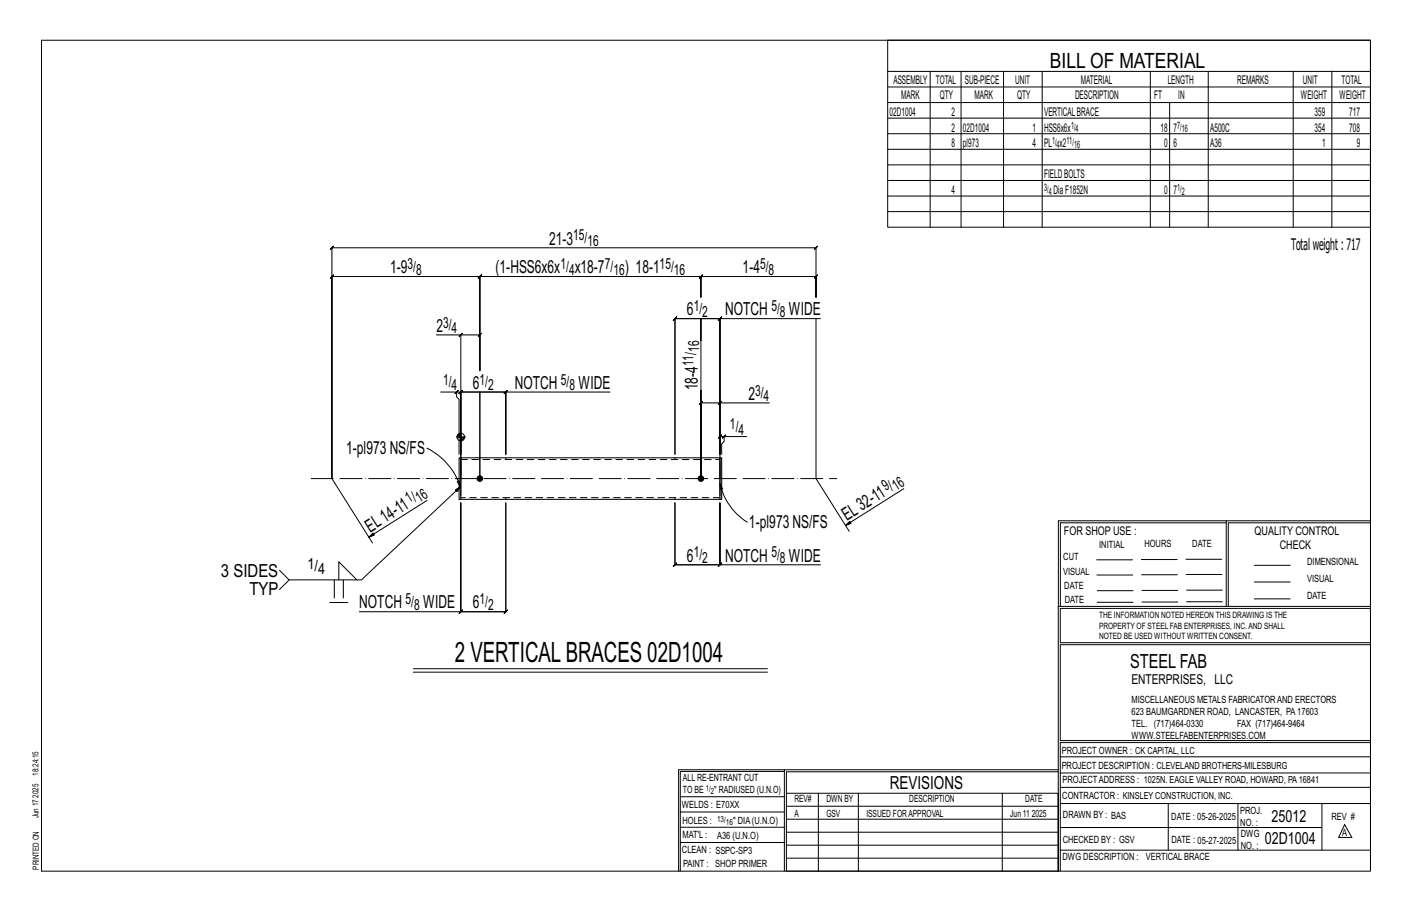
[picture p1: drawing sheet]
<svg xmlns="http://www.w3.org/2000/svg" width="432mm" height="279mm" viewBox="0 0 432 279" stroke-linecap="round" stroke-linejoin="round" font-family="sans-serif">
<defs><g id="words">
<text font-size="8.6" x="139.1" y="202.5">2 VERTICALBRACES 02D1004</text>
<text font-size="6.4" x="321.1" y="20.7">BILL OF MATERIAL</text>
<text font-size="5.9" x="345.6" y="204.1">STEEL FAB</text>
<g font-size="5.5">
<text x="167.9" y="74.8">21-3</text>
<text x="119.3" y="83.5">1-9</text>
<text x="151.5" y="83.5">(1-HSS6x6x</text>
<text x="175.8" y="83.5">x18-7</text>
<text x="191.1" y="83.5">) 18-1</text>
<text x="227.1" y="83.5">1-4</text>
<text x="133.5" y="101.4">2</text>
<text x="210.1" y="96.4">6</text>
<text x="221.8" y="96.4">NOTCH</text>
<text x="241.3" y="96.4">WIDE</text>
<text x="144.6" y="118.9">6</text>
<text x="157.4" y="118.9">NOTCH</text>
<text x="176.9" y="118.9">WIDE</text>
<text x="213.4" y="119.3" transform="rotate(-90 213.4 119.3)">18-4</text>
<text x="228.8" y="122.2">2</text>
<text x="105.8" y="138.9">1-pl973 NS/FS</text>
<text x="229" y="161.6">1-pl973 NS/FS</text>
<text x="258.9" y="159.2" transform="rotate(-32 258.9 159.2)">EL32-11</text>
<text x="113.2" y="162.8" transform="rotate(-32 113.2 162.8)">EL14-11</text>
<text x="210.1" y="171.7">6</text>
<text x="221.8" y="171.7">NOTCH</text>
<text x="241.3" y="171.7">WIDE</text>
<text x="67.5" y="176.3">3 SIDES</text>
<text x="76.3" y="181.8">TYP</text>
<text x="109.9" y="186">NOTCH</text>
<text x="129.4" y="186">WIDE</text>
<text x="144.6" y="186">6</text>
<text x="272.2" y="241.1">REVISIONS</text>
</g>
<g font-size="5.1">
<text x="388.9" y="251.3">25012</text>
<text x="386.8" y="258.1">02D1004</text>
</g>
<text font-size="4.9" x="394.8" y="76.4">Totalweight : 717</text>
<g font-size="4.7">
<text x="175.3" y="73.5">15/</text>
<text x="179.6" y="75.2">16</text>
<text x="124.6" y="82.3">3/</text>
<text x="127.2" y="84">8</text>
<text x="171.4" y="82.3">1/</text>
<text x="174" y="84">4</text>
<text x="185" y="82.3">7/</text>
<text x="187.6" y="84">16</text>
<text x="201.7" y="82.3">15/</text>
<text x="206.1" y="84">16</text>
<text x="232.4" y="82.3">5/</text>
<text x="235" y="84">8</text>
<text x="212.1" y="95.2">1/</text>
<text x="235.9" y="95.2">5/</text>
<text x="135.5" y="100.1">3/</text>
<text x="138.1" y="101.8">4</text>
<text x="214.7" y="96.8">2</text>
<text x="238.5" y="96.8">8</text>
<text x="213.8" y="107.6" transform="rotate(-90 213.8 107.6)">16</text>
<text x="212.1" y="112" transform="rotate(-90 212.1 112)">11/</text>
<text x="135.5" y="117.6">1/</text>
<text x="138.1" y="119.3">4</text>
<text x="146.6" y="117.6">1/</text>
<text x="149.3" y="119.3">2</text>
<text x="171.5" y="117.6">5/</text>
<text x="174.1" y="119.3">8</text>
<text x="230.9" y="120.9">3/</text>
<text x="233.5" y="122.6">4</text>
<text x="223.2" y="131.2">1/</text>
<text x="225.8" y="132.9">4</text>
<text x="125.1" y="153.8" transform="rotate(-32 125.1 153.8)">1/</text>
<text x="128.2" y="153.8" transform="rotate(-32 128.2 153.8)">16</text>
<text x="270.9" y="150.2" transform="rotate(-32 270.9 150.2)">9/</text>
<text x="274" y="150.2" transform="rotate(-32 274 150.2)">16</text>
<text x="94" y="173.8">1/</text>
<text x="212.1" y="170.4">1/</text>
<text x="214.7" y="172.1">2</text>
<text x="235.9" y="170.4">5/</text>
<text x="238.5" y="172.1">8</text>
<text x="97.3" y="175.4">4</text>
<text x="124" y="184.8">5/</text>
<text x="146.6" y="184.8">1/</text>
<text x="126.6" y="186.4">8</text>
<text x="149.3" y="186.4">2</text>
</g>
<text font-size="4.2" x="346" y="209.1">ENTERPRISES, LLC</text>
<g font-size="3.7">
<text x="273.2" y="25.6">ASSEMBLY</text>
<text x="286.2" y="25.6">TOTAL</text>
<text x="295.1" y="25.6">SUB-PIECE</text>
<text x="310.4" y="25.6">UNIT</text>
<text x="330.5" y="25.6">MATERIAL</text>
<text x="357.1" y="25.6">LENGTH</text>
<text x="378.3" y="25.6">REMARKS</text>
<text x="398.4" y="25.6">UNIT</text>
<text x="410.2" y="25.6">TOTAL</text>
<text x="272.1" y="35.5">02D1004</text>
<text x="275.6" y="30.4">MARK</text>
<text x="287.4" y="30.4">QTY</text>
<text x="290.9" y="35.5">2</text>
<text x="298" y="30.4">MARK</text>
<text x="311" y="30.4">QTY</text>
<text x="319.3" y="35.5">VERTICALBRACE</text>
<text x="328.7" y="30.4">DESCRIPTION</text>
<text x="353" y="30.4">FT</text>
<text x="360.3" y="30.4">IN</text>
<text x="397.8" y="30.4">WEIGHT</text>
<text x="402" y="35.5">359</text>
<text x="409.6" y="30.4">WEIGHT</text>
<text x="412.6" y="35.5">717</text>
<text x="290.9" y="40.2">2</text>
<text x="294.5" y="40.2">02D1004</text>
<text x="315.8" y="40.2">1</text>
<text x="319.3" y="40.2">HSS6x6x</text>
<text x="354.9" y="40.2">18</text>
<text x="358.9" y="40.2">7</text>
<text x="370.1" y="40.2">A500C</text>
<text x="402" y="40.2">354</text>
<text x="412.6" y="40.2">708</text>
<text x="290.9" y="45">8</text>
<text x="294.5" y="45">pl973</text>
<text x="315.8" y="45">4</text>
<text x="319.3" y="45">PL x2</text>
<text x="356" y="45">0</text>
<text x="358.9" y="45">6</text>
<text x="370.1" y="45">A36</text>
<text x="404.3" y="45">1</text>
<text x="415" y="45">9</text>
<text x="290.9" y="59.3">4</text>
<text x="319.3" y="54.5">FIELDBOLTS</text>
<text x="322.2" y="59.3">DiaF1852N</text>
<text x="356" y="59.3">0</text>
<text x="358.9" y="59.3">7</text>
<text x="325.3" y="163.4">FOR SHOP USE :</text>
<text x="383.7" y="163.4">QUALITY CONTROL</text>
<text x="391.4" y="167.8">CHECK</text>
</g>
<g font-size="3.1">
<text x="327.5" y="39.4">1/</text>
<text x="328.9" y="40.5">4</text>
<text x="360" y="39.4">7/</text>
<text x="361.4" y="40.5">16</text>
<text x="321.7" y="44.1">1/</text>
<text x="323.1" y="45.3">4</text>
<text x="326.1" y="44.1">11/</text>
<text x="328.5" y="45.3">16</text>
<text x="319.3" y="58.4">3/</text>
<text x="320.7" y="59.5">4</text>
<text x="360" y="58.4">1/</text>
<text x="361.4" y="59.5">2</text>
<text x="336.2" y="167.4">INITIAL</text>
<text x="350" y="167.1">HOURS</text>
<text x="364.6" y="167.2">DATE</text>
<text x="325.2" y="171.3">CUT</text>
<text x="399.8" y="172.8">DIMENSIONAL</text>
<text x="325.1" y="175.8">VISUAL</text>
<text x="399.8" y="177.9">VISUAL</text>
<text x="325.5" y="180">DATE</text>
<text x="325.7" y="184.4">DATE</text>
<text x="399.8" y="183.1">DATE</text>
<text x="346" y="215">MISCELLANEOUS METALS FABRICATORAND ERECTORS</text>
<text x="346" y="218.6">623 BAUMGARDNER ROAD, LANCASTER, PA17603</text>
<text x="346" y="225.8">WWW.STEELFABENTERPRISES.COM</text>
<text x="346" y="222.2">TEL. (717)464-0330</text>
<text x="378.3" y="222.2">FAX (717)464-9464</text>
<text x="324.7" y="230.5">PROJECT OWNER : CK CAPITAL, LLC</text>
<text x="208.8" y="238.8">ALL RE-ENTRANT CUT</text>
<text x="324.7" y="235.1">PROJECT DESCRIPTION : CLEVELAND BROTHERS-MILESBURG</text>
<text x="324.9" y="239.5">PROJECTADDRESS : 1025N. EAGLE VALLEY ROAD, HOWARD, PA16841</text>
<text x="208.8" y="242.5">TO BE</text>
<text x="218.4" y="242.5">&quot; RADIUSED (U.N.O)</text>
<text x="242.9" y="245.3">REV#</text>
<text x="252.7" y="245.3">DWN BY</text>
<text x="278.1" y="245.3">DESCRIPTION</text>
<text x="313.5" y="245.3">DATE</text>
<text x="324.9" y="244.2">CONTRACTOR : KINSLEY CONSTRUCTION, INC.</text>
<text x="208.5" y="247">WELDS : E70XX</text>
<text x="208.7" y="251.7">HOLES :</text>
<text x="224.2" y="251.8">&quot; DIA(U.N.O)</text>
<text x="242.9" y="249.9">A</text>
<text x="252.7" y="249.9">GSV</text>
<text x="264.9" y="249.9">ISSUED FORAPPROVAL</text>
<text x="309" y="249.9">Jun 11</text>
<text x="315.5" y="249.9">2025</text>
<text x="325.1" y="250">DRAWN BY : BAS</text>
<text x="358.2" y="250.5">DATE : 05-26-2025</text>
<text x="379.3" y="248.9">PROJ.</text>
<text x="407.2" y="250.5">REV #</text>
<text x="208.7" y="256.3">MAT'L :</text>
<text x="219.3" y="256.4">A36 (U.N.O)</text>
<text x="325" y="257.6">CHECKED BY : GSV</text>
<text x="358.3" y="257.7">DATE : 05-27-2025</text>
<text x="379.3" y="252.5">NO. :</text>
<text x="379.5" y="255.9">DWG</text>
<text x="410.5" y="255.5">A</text>
<text x="208.6" y="260.7">CLEAN : SSPC-SP3</text>
<text x="324.9" y="262.9">DWG DESCRIPTION :</text>
<text x="350.4" y="263">VERTICAL BRACE</text>
<text x="379.5" y="259.5">NO. :</text>
<text x="208.9" y="265">PAINT : SHOP PRIMER</text>
</g>
<g font-size="2.7">
<text x="336.1" y="189">THE INFORMATION NOTED HEREON THIS DRAWING IS THE</text>
<text x="336.1" y="195.4">NOTED BE USED WITHOUT WRITTEN CONSENT.</text>
<text x="336.1" y="192.2">PROPERTY OF STEEL FAB ENTERPRISES, INC.AND SHALL</text>
</g>
<g font-size="2.6">
<text x="215.9" y="241.8">1/</text>
<text x="217.4" y="242.7">2</text>
<text x="219.3" y="251.1">13/</text>
<text x="222" y="252.1">16</text>
</g>
<g font-size="2.5">
<text x="11.7" y="237.1" transform="rotate(-90 11.7 237.1)">18:24:15</text>
<text x="11.8" y="243.8" transform="rotate(-90 11.8 243.8)">2025</text>
<text x="11.8" y="250.1" transform="rotate(-90 11.8 250.1)">Jun 17</text>
<text x="11.9" y="265.8" transform="rotate(-90 11.9 265.8)">PRINTED ON</text>
</g>
</g></defs>
<g fill="none" stroke="#000" stroke-width=".31">
<path d="M12.7 12.3h406.4v254h-406.4zM271.5 12.3h147.6v57.2h-147.6zM271.5 21.8h147.6M271.5 26.6h147.6M271.5 31.4h147.6M271.5 36.1h147.6M284.5 21.8v47.7M293.9 21.8v47.7M306.9 21.8v47.7M318.7 21.8v47.7M351.8 21.8v47.7M357.7 31.4v38.1"/>
<path d="M369.5 21.8v47.7M395.5 21.8v47.7M407.3 21.8v47.7M271.5 40.9h147.6M271.5 45.6h147.6M271.5 50.4h147.6M271.5 55.2h147.6M271.5 59.9h147.6M101.5 75.7l-.5 .5 1-1-.5 .5h148l-.5 .5 1-1-.5 .5v15.2v-6.4l.5-.5-1 1 .5-.5h-35.2l.5-.5-1 1 .5-.5v6.4v-6.4l.5-.5-1 1 .5-.5h-67.6l.5-.5-1 1 .5-.5v28.8v-28.8l.5-.5-1 1 .5-.5h-45.2l.5-.5-1 1 .5-.5v61.8zM271.5 64.7h147.6M220.2 97.4h-13.8l.5-.5-1 1 .5-.5v41.5v-41.5l-.5 .5 1-1-.5 .5h13.8l-.5 .5 1-1-.5 .5v41.5v-41.5h30.7M220.7 96.9l-1 1z"/>
<path d="M249.5 97.4v48.9zM133.5 102.4h7.4v43.9M134.8 119.8h4.8v1.5l.8 .8v16.8M139.6 119.8l-.5 .5 1-1zM139.6 119.8h1.3l-.5 .5 1-1-.5 .5v19.1M140.9 102.4h5.8l-.5 .5 1-1-.5 .5v10.9M141.4 101.9l-1 1zM146.7 119.8v26.5zM146.7 119.8v26.5M154.7 119.8l.5-.5-1 1zM154.7 119.8h-13.8l.5-.5-1 1 .5-.5v19.1M186.5 119.8h-31.8v19.1v-19.1l.5-.5-1 1 .5-.5h-13.8l.5-.5-1 1 .5-.5v19.1"/>
<path d="M214.3 104.1v-6.7v48.9v-27v27v-23.1l-.5 .5 1-1-.5 .5h5.9M130.6 137a20.4 20.4 0 0 1 10.2 11.8l-.3-1.8-.7 .3 1 1.5-1.5 .9 .5 .6 1-1.5-30.3 28.5h-22.1l-2.9-3M139.5 133.6h2.8M139.9 133.1v.5M140.1 132.8v.8M140.3 132.6v1M140.5 132.5v1.1M140.7 132.5v1.1M140.9 132.2v13M141.1 133.6v1.1M141.3 133.6v1.1M141.6 133.6v1"/>
<path d="M141.8 133.6v.8M142 133.6v.5M220.2 123.2l.5-.5-1 1zM221.4 133.5l.5-.5-1 1zM221.4 133.5h-1.2l.5-.5-1 1 .5-.5v5.4M228.3 133.5h-6.9v1.5l-.7 .7v3.2M235.3 123.2h-15.1v23.1M101.5 146.3l12.4 19.7M130.6 153l-17.8 11.2 1.3-1.2 .4 .6-1.7 .6M220.2 147.9l.8 1.6-.7 .2zM220.2 147.9a18.8 18.8 0 0 0 8.3 11.7M249.5 146.3l10.2 16.1"/>
<path d="M276.4 149.4l-17.8 11.2 1.2-1.2 .4 .6-1.6 .6M375 159.8h-50.7v25.6M375 159.2h-51.3l-.1 107.1M419.1 159.2h-44.1v26.2M419.1 159.8h-43.5v25.6M88.4 177.3l-2.9 2.9M102.2 177.3v5.5M103.6 177.3v-5.6l5.5 5.6M105 177.3v5.5M220.2 172.7h-13.8l.5-.5-1 1 .5-.5v-19v19l-.5 .5 1-1-.5 .5h13.8l-.5 .5 1-1-.5 .5v-19v19h30.7M220.7 172.2l-1 1zM335.4 171.1h10.9"/>
<path d="M335.4 175.8h11M349 171h11M349.1 175.7h11M362.7 171h10.9M362.7 175.6h11M383.6 172.8h11M383.6 177.9h11M100.8 184.2h5.6M109.9 187h31v-33.3v33.3l-.5 .5 1-1-.5 .5h13.8l-.5 .5 1-1-.5 .5v-33.3v33.3l.5-.5-1 1 .5-.5h-13.8M140.4 187.5l1-1zM323.7 185.4h95.4M335.5 184.1h11"/>
<path d="M335.5 180.6h11M349.2 184h11M349.2 180.5h11M362.9 180.4h10.9M362.9 184h10.9M383.6 183.1h11M419.1 186h-94.9v10.5h94.9M419.1 197.1h-94.9v29.3h94.9v.6h-94.9v39.3M126.4 204.4h108.3M126.4 205.5h108.3M239.9 235.8h-31.9v30.5M239.9 235.3h-32.4v31"/>
<path d="M323.6 235.3h-83.7v31M323.6 235.9h-83.1v6.6M324.2 236.3h94.9M324.2 231.4h94.9M208 252.9h31.9M208 257.5h31.9M208 243.6h31.9M208 248.2h31.9M240.5 242.5h83.1v23.8h-83.1zM240.5 258.4h83.1M240.5 254.4h83.1M240.5 250.4h83.1"/>
<path d="M240.5 246.5h83.1M250.3 242.5v23.8M262.5 242.5v23.8M306.5 242.5v23.8M324.2 253h80.1M324.2 245.6h94.9M324.2 259.9h94.9M324.2 240.7h94.9M357.3 245.6v14.3M378.6 245.6v14.3M404.3 245.6v14.3M411.2 252.1l2.2 3.9h-4z"/>
<path d="M240.5 262.3h83.1"/>
<circle cx="140.9" cy="133.6" r="1.16"/>
</g>
<g fill="#000" stroke="#000" stroke-width=".31">
<circle cx="146.7" cy="146.3" r=".86"/>
<circle cx="214.3" cy="146.3" r=".86"/>
</g>
<path d="M140.9 139.9v12.7M220.2 139.9h.5v12.7h-.5zM220.2 139.9h-79.8v12.7h79.8M220.2 141v10.6" fill="none" stroke="#000" stroke-width=".32"/>
<path d="M154.7 139.9v.6M140.9 140.5h79.3M154.7 152.1v.5M206.4 140.5v-.6M206.4 152.6v-.5M220.2 152.1h-79.3" fill="none" stroke="#000" stroke-width=".31" stroke-dasharray="2 1.4"/>
<path d="M95.1 146.3h160.8" fill="none" stroke="#000" stroke-width=".31" stroke-dasharray="6.8 1 0 1"/>
<use href="#words"/>
</svg>
